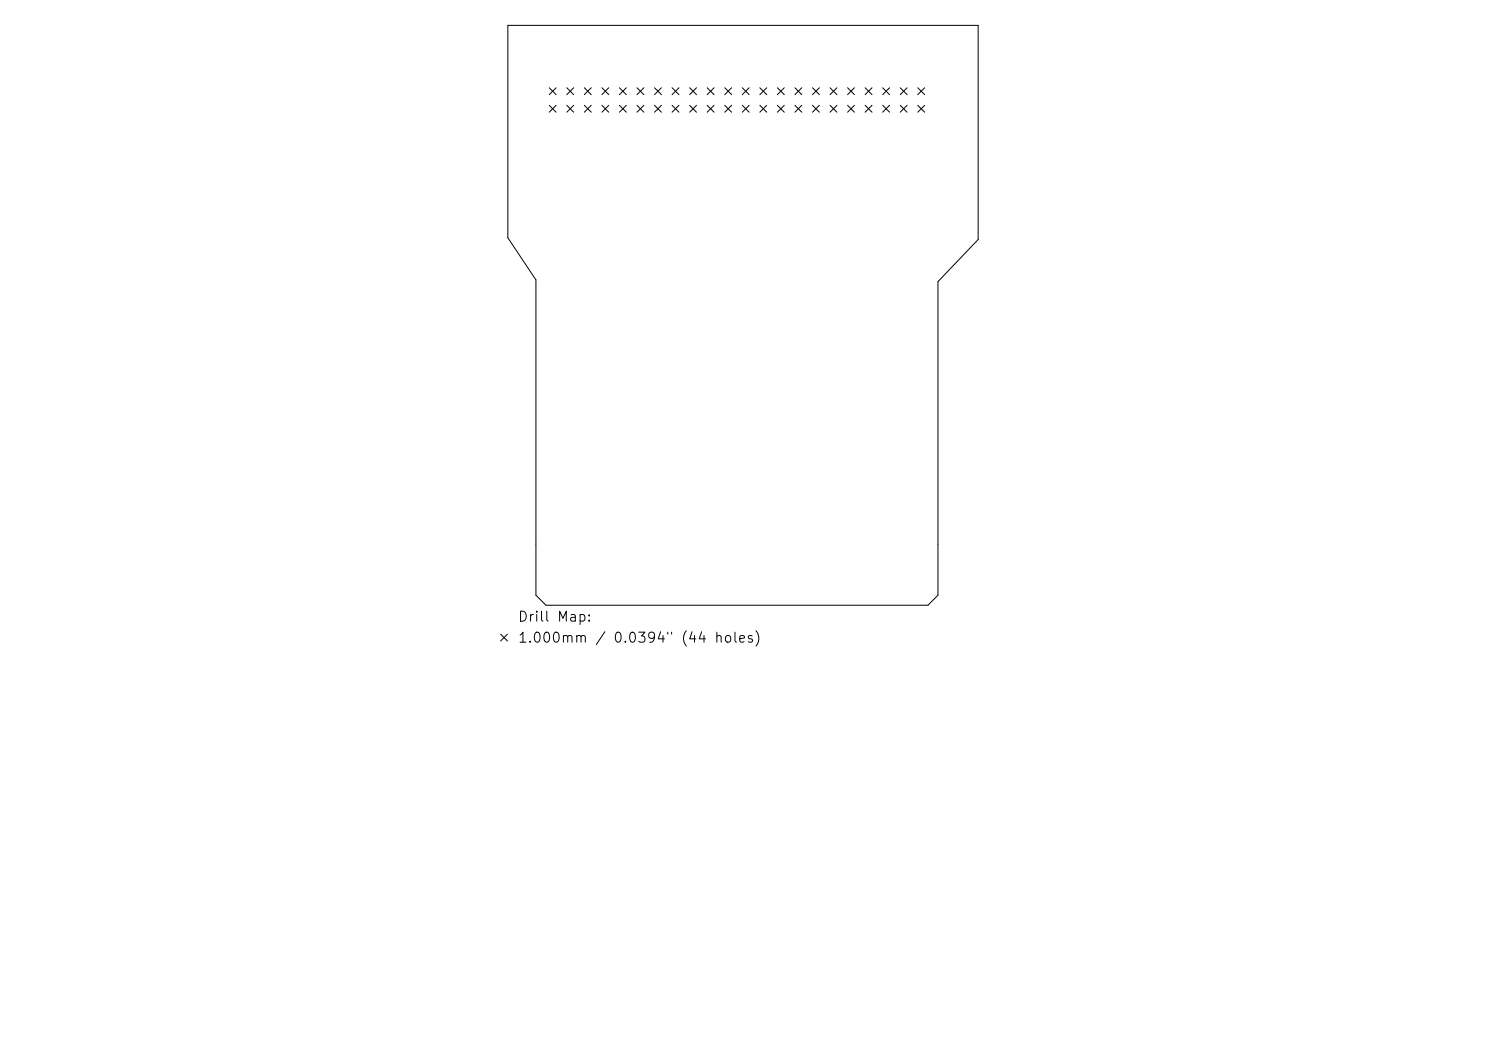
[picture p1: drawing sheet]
<svg xmlns="http://www.w3.org/2000/svg" width="297mm" height="210mm" viewBox="0 0 297 210" stroke-linecap="round" stroke-linejoin="round" font-family="sans-serif">
<defs><g id="words">
<g font-size="2">
<text x="103.4" y="124.7">Drill Map:</text>
<text x="103.4" y="128.9">1.000mm / 0.0394&quot; (44 holes)</text>
</g>
</g></defs>
<g fill="none" stroke="#000" stroke-width=".2">
<path d="M101.5 5.1h94v42.8l-8 8.4v62.6l-2 2h-76.4l-2-2v-63l-5.6-8.4zM109.8 17.5l1.4 1.4M111.2 17.5l-1.4 1.4M113.3 17.5l1.4 1.4M114.7 17.5l-1.4 1.4M116.8 17.5l1.4 1.4M118.2 17.5l-1.4 1.4M120.3 17.5l1.4 1.4M121.7 17.5l-1.4 1.4M123.8 17.5l1.4 1.4M125.2 17.5l-1.4 1.4M127.3 17.5l1.4 1.4"/>
<path d="M128.7 17.5l-1.4 1.4M130.8 17.5l1.4 1.4M132.2 17.5l-1.4 1.4M134.3 17.5l1.4 1.4M135.7 17.5l-1.4 1.4M137.8 17.5l1.4 1.4M139.2 17.5l-1.4 1.4M141.3 17.5l1.4 1.4M142.7 17.5l-1.4 1.4M144.8 17.5l1.4 1.4M146.2 17.5l-1.4 1.4M148.4 17.5l1.3 1.4"/>
<path d="M149.7 17.5l-1.3 1.4M151.9 17.5l1.3 1.4M153.2 17.5l-1.3 1.4M155.4 17.5l1.4 1.4M156.8 17.5l-1.4 1.4M158.9 17.5l1.4 1.4M160.3 17.5l-1.4 1.4M162.4 17.5l1.4 1.4M163.8 17.5l-1.4 1.4M165.9 17.5l1.4 1.4M167.3 17.5l-1.4 1.4M169.4 17.5l1.4 1.4"/>
<path d="M170.8 17.5l-1.4 1.4M172.9 17.5l1.4 1.4M174.3 17.5l-1.4 1.4M176.4 17.5l1.4 1.4M177.8 17.5l-1.4 1.4M179.9 17.5l1.4 1.4M181.3 17.5l-1.4 1.4M183.4 17.5l1.4 1.4M184.8 17.5l-1.4 1.4M109.8 21l1.4 1.4M111.2 21l-1.4 1.4M113.3 21l1.4 1.4"/>
<path d="M114.7 21l-1.4 1.4M116.8 21l1.4 1.4M118.2 21l-1.4 1.4M120.3 21l1.4 1.4M121.7 21l-1.4 1.4M123.8 21l1.4 1.4M125.2 21l-1.4 1.4M127.3 21l1.4 1.4M128.7 21l-1.4 1.4M130.8 21l1.4 1.4M132.2 21l-1.4 1.4M134.3 21l1.4 1.4"/>
<path d="M135.7 21l-1.4 1.4M137.8 21l1.4 1.4M139.2 21l-1.4 1.4M141.3 21l1.4 1.4M142.7 21l-1.4 1.4M144.8 21l1.4 1.4M146.2 21l-1.4 1.4M148.4 21l1.3 1.4M149.7 21l-1.3 1.4M151.9 21l1.3 1.4M153.2 21l-1.3 1.4M155.4 21l1.4 1.4"/>
<path d="M156.8 21l-1.4 1.4M158.9 21l1.4 1.4M160.3 21l-1.4 1.4M162.4 21l1.4 1.4M163.8 21l-1.4 1.4M165.9 21l1.4 1.4M167.3 21l-1.4 1.4M169.4 21l1.4 1.4M170.8 21l-1.4 1.4M172.9 21l1.4 1.4M174.3 21l-1.4 1.4M176.4 21l1.4 1.4"/>
<path d="M177.8 21l-1.4 1.4M179.9 21l1.4 1.4M181.3 21l-1.4 1.4M183.4 21l1.4 1.4M184.8 21l-1.4 1.4M100.1 126.7l1.3 1.4M101.4 126.7l-1.3 1.4"/>
</g>
<use href="#words"/>
</svg>
